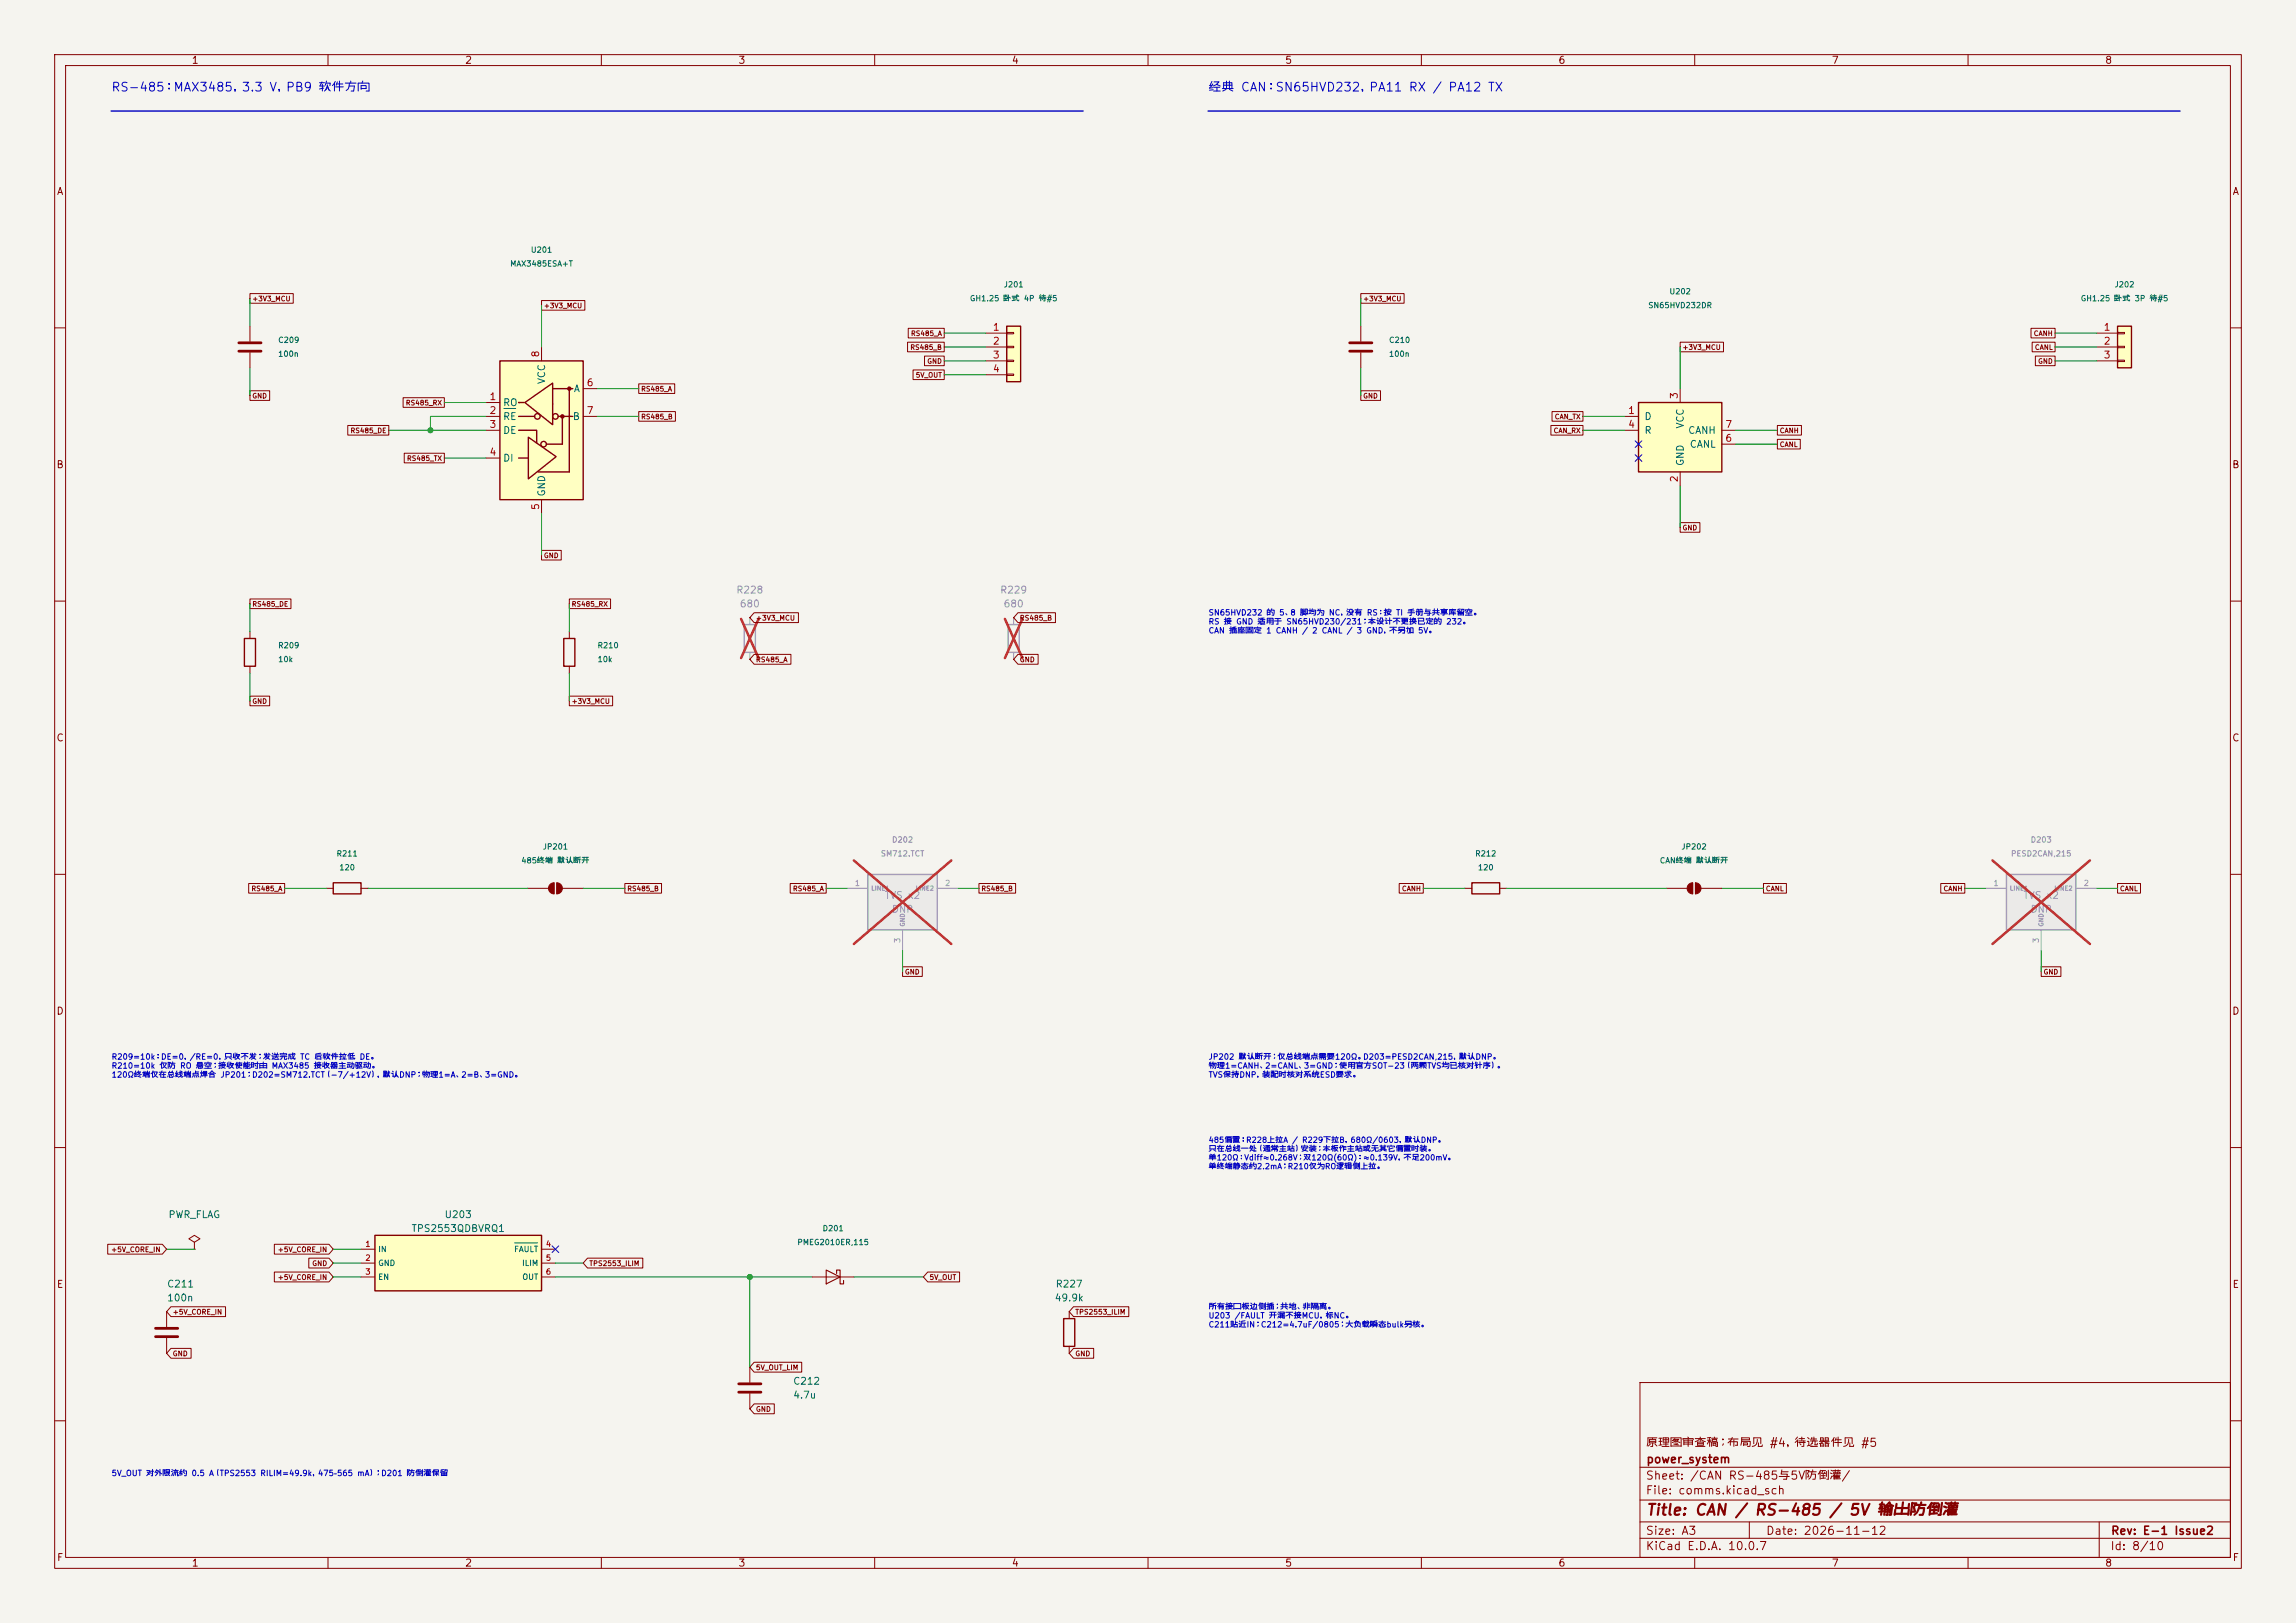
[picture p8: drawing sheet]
<svg xmlns="http://www.w3.org/2000/svg" width="420mm" height="297mm" viewBox="0 0 420 297" stroke-linecap="round" stroke-linejoin="round" font-family="sans-serif">
<defs><g id="words">
<text font-size="2" fill="#840000" x="301" y="277.8">Title: CAN / RS-485 / 5V 输出防倒灌</text>
<g font-size="1.6" fill="#0000c2">
<text x="20.3" y="17.1">RS-485：MAX3485，3.3 V，PB9 软件方向</text>
<text x="220.9" y="17.1">经典 CAN：SN65HVD232，PA11 RX / PA12 TX</text>
</g>
<g font-size="1.5" fill="#840000">
<text x="300.9" y="265.1">原理图审查稿；布局见 #4，待选器件见 #5</text>
<text x="301" y="268.1">power_system</text>
<text x="300.9" y="273.8">File: comms.kicad_sch</text>
<text x="300.9" y="271.1">Sheet: /CAN RS-485与5V防倒灌/</text>
<text x="300.9" y="281.2">Size: A3</text>
<text x="322.9" y="281.2">Date: 2026-11-12</text>
<text x="386" y="281.2">Rev: E-1 Issue2</text>
<text x="300.9" y="284">KiCad E.D.A. 10.0.7</text>
<text x="385.9" y="284">Id: 8/10</text>
</g>
<g font-size="1.3" fill="#840000">
<text x="35" y="12">1</text>
<text x="85" y="12">2</text>
<text x="135" y="12">3</text>
<text x="185" y="12">4</text>
<text x="235" y="12">5</text>
<text x="285" y="12">6</text>
<text x="335" y="12">7</text>
<text x="385" y="12">8</text>
<text x="10.3" y="36">A</text>
<text x="408.3" y="36">A</text>
<text x="10.2" y="86">B</text>
<text x="408.2" y="86">B</text>
<text x="10.2" y="136">C</text>
<text x="408.2" y="136">C</text>
<text x="10.2" y="186">D</text>
<text x="408.2" y="186">D</text>
<text x="10.3" y="236">E</text>
<text x="408.3" y="236">E</text>
<text x="10.3" y="286">F</text>
<text x="35" y="287">1</text>
<text x="85" y="287">2</text>
<text x="135" y="287">3</text>
<text x="185" y="287">4</text>
<text x="235" y="287">5</text>
<text x="285" y="287">6</text>
<text x="335" y="287">7</text>
<text x="385" y="287">8</text>
<text x="408.3" y="286">F</text>
</g>
<g font-size="1.3" fill="#a90000">
<text x="98.9" y="65.5" transform="rotate(-90 98.9 65.5)">8</text>
<text x="181.5" y="60.8">1</text>
<text x="181.5" y="63.4">2</text>
<text x="181.5" y="65.9">3</text>
<text x="384.7" y="60.8">1</text>
<text x="384.7" y="63.4">2</text>
<text x="384.7" y="65.9">3</text>
<text x="107.2" y="71">6</text>
<text x="181.5" y="68.4">4</text>
<text x="89.4" y="73.5">1</text>
<text x="89.4" y="76.1">2</text>
<text x="107.2" y="76.1">7</text>
<text x="297.7" y="76.1">1</text>
<text x="307.2" y="73.1" transform="rotate(-90 307.2 73.1)">3</text>
<text x="89.4" y="78.6">3</text>
<text x="89.4" y="83.7">4</text>
<text x="297.7" y="78.6">4</text>
<text x="315.5" y="81.1">6</text>
<text x="315.5" y="78.6">7</text>
<text x="307.2" y="88.4" transform="rotate(-90 307.2 88.4)">2</text>
<text x="98.9" y="93.4" transform="rotate(-90 98.9 93.4)">5</text>
</g>
<g font-size="1.3" fill="#006464">
<text x="100" y="70.4" transform="rotate(-90 100 70.4)">VCC</text>
<text x="91.9" y="74.6">RO</text>
<text x="91.9" y="77.2">RE</text>
<text x="104.7" y="77.2">B</text>
<text x="104.9" y="72.1">A</text>
<text x="300.7" y="77.2">D</text>
<text x="91.9" y="79.7">DE</text>
<text x="300.7" y="79.7">R</text>
<text x="308.3" y="78.5" transform="rotate(-90 308.3 78.5)">VCC</text>
<text x="308.7" y="79.7">CANH</text>
<text x="309" y="82.2">CANL</text>
<text x="91.9" y="84.8">DI</text>
<text x="308.3" y="85.4" transform="rotate(-90 308.3 85.4)">GND</text>
<text x="100" y="91" transform="rotate(-90 100 91)">GND</text>
<text x="30.7" y="223.2">PWR_FLAG</text>
<text x="75.2" y="225.8">TPS2553QDBVRQ1</text>
<text x="81.2" y="223.2">U203</text>
<text x="30.5" y="235.9">C211</text>
<text x="30.5" y="238.5">100n</text>
<text x="192.8" y="238.5">49.9k</text>
<text x="193" y="235.9">R227</text>
<text x="145" y="253.7">C212</text>
<text x="145" y="256.2">4.7u</text>
</g>
<g font-size="1.3" fill="#939391">
<text x="134.6" y="108.9">R228</text>
<text x="135.2" y="111.5">680</text>
<text x="182.8" y="108.9">R229</text>
<text x="183.5" y="111.5">680</text>
</g>
<g font-size="1.3" fill="#9c9b98">
<text x="161.7" y="164.8">TVS x2</text>
<text x="163" y="167.3">DNP</text>
<text x="370" y="164.8">TVS x2</text>
<text x="371.3" y="167.3">DNP</text>
</g>
<g font-size="1" fill="#006464">
<text x="97" y="46.5">U201</text>
<text x="93.2" y="49">MAX3485ESA+T</text>
<text x="183.5" y="52.8">J201</text>
<text x="386.7" y="52.8">J202</text>
<text x="177.3" y="55.4">GH1.25 卧式 4P 待#5</text>
<text x="301.4" y="56.6">SN65HVD232DR</text>
<text x="305.3" y="54.1">U202</text>
<text x="380.5" y="55.4">GH1.25 卧式 3P 待#5</text>
<text x="50.8" y="63">C209</text>
<text x="50.8" y="65.5">100n</text>
<text x="254" y="63">C210</text>
<text x="254" y="65.5">100n</text>
<text x="50.8" y="118.9">R209</text>
<text x="109.2" y="118.9">R210</text>
<text x="50.8" y="121.4">10k</text>
<text x="109.2" y="121.4">10k</text>
<text x="99.2" y="155.7">JP201</text>
<text x="307.5" y="155.7">JP202</text>
<text x="61.5" y="157">R211</text>
<text x="62" y="159.5">120</text>
<text x="95.3" y="158.2">485终端 默认断开</text>
<text x="269.8" y="157">R212</text>
<text x="270.3" y="159.5">120</text>
<text x="303.5" y="158.2">CAN终端 默认断开</text>
<text x="150.4" y="225.5">D201</text>
<text x="69.1" y="229.4">IN</text>
<text x="69.1" y="231.9">GND</text>
<text x="93.9" y="229.4">FAULT</text>
<text x="95.4" y="231.9">ILIM</text>
<text x="145.8" y="228.1">PMEG2010ER,115</text>
<text x="69.1" y="234.4">EN</text>
<text x="95.4" y="234.4">OUT</text>
</g>
<g font-size="1" fill="#0000c2">
<text x="221" y="112.9">SN65HVD232 的 5、8 脚均为 NC，没有 RS：按 TI 手册与共享库留空。</text>
<text x="221" y="114.5">RS 接 GND 适用于 SN65HVD230/231；本设计不更换已定的 232。</text>
<text x="221" y="116.2">CAN 插座固定 1 CANH / 2 CANL / 3 GND，不另加 5V。</text>
<text x="20.3" y="194.2">R209=10k：DE=0，/RE=0，只收不发；发送完成 TC 后软件拉低 DE。</text>
<text x="20.3" y="195.8">R210=10k 仅防 RO 悬空；接收使能时由 MAX3485 接收器主动驱动。</text>
<text x="20.3" y="197.4">120Ω终端仅在总线端点焊合 JP201；D202=SM712.TCT（-7/+12V），默认DNP；物理1=A、2=B、3=GND。</text>
<text x="221" y="194.2">JP202 默认断开；仅总线端点需要120Ω。D203=PESD2CAN,215，默认DNP。</text>
<text x="221" y="195.8">物理1=CANH、2=CANL、3=GND；使用官方SOT-23（两颗TVS均已核对针序）。</text>
<text x="221" y="197.4">TVS保持DNP，装配时核对系统ESD要求。</text>
<text x="221" y="209.4">485偏置：R228上拉A / R229下拉B，680Ω/0603，默认DNP。</text>
<text x="221" y="211">只在总线一处（通常主站）安装；本板作主站或无其它偏置时装。</text>
<text x="221" y="212.6">单120Ω：Vdiff≈0.268V；双120Ω(60Ω)：≈0.139V，不足200mV。</text>
<text x="221" y="214.2">单终端静态约2.2mA；R210仅为RO逻辑侧上拉。</text>
<text x="221" y="239.9">所有接口板边侧插；共地、非隔离。</text>
<text x="221" y="241.5">U203 /FAULT 开漏不接MCU，标NC。</text>
<text x="221" y="243.2">C211贴近IN；C212=4.7uF/0805；大负载瞬态bulk另核。</text>
<text x="20.3" y="270.4">5V_OUT 对外限流约 0.5 A（TPS2553 RILIM=49.9k，475–565 mA）；D201 防倒灌保留</text>
</g>
<g font-size="1" fill="#939391">
<text x="163.1" y="154.4">D202</text>
<text x="371.4" y="154.4">D203</text>
<text x="161" y="157">SM712.TCT</text>
<text x="367.8" y="157">PESD2CAN,215</text>
</g>
<g font-size="1" fill="#a5a4a2">
<text x="156.3" y="162.4">1</text>
<text x="172.8" y="162.4">2</text>
<text x="364.5" y="162.4">1</text>
<text x="381.1" y="162.4">2</text>
<text x="164.9" y="172.7" transform="rotate(-90 164.9 172.7)">3</text>
<text x="373.2" y="172.7" transform="rotate(-90 373.2 172.7)">3</text>
</g>
<g font-size="1" fill="#a90000">
<text x="66.7" y="228.4">1</text>
<text x="66.7" y="231">2</text>
<text x="66.7" y="233.5">3</text>
<text x="99.7" y="228.4">4</text>
<text x="99.7" y="231">5</text>
<text x="99.7" y="233.5">6</text>
</g>
<g font-size=".9" fill="#840000">
<text x="46.1" y="55.3">+3V3_MCU</text>
<text x="99.4" y="56.6">+3V3_MCU</text>
<text x="249.3" y="55.3">+3V3_MCU</text>
<text x="166.4" y="64.2">RS485_B</text>
<text x="166.5" y="61.7">RS485_A</text>
<text x="307.7" y="64.2">+3V3_MCU</text>
<text x="371.9" y="61.7">CANH</text>
<text x="372.1" y="64.2">CANL</text>
<text x="117.2" y="71.8">RS485_A</text>
<text x="167.4" y="69.3">5V_OUT</text>
<text x="169.5" y="66.8">GND</text>
<text x="372.7" y="66.8">GND</text>
<text x="46.1" y="73.1">GND</text>
<text x="74.1" y="74.4">RS485_RX</text>
<text x="117.2" y="76.9">RS485_B</text>
<text x="249.3" y="73.1">GND</text>
<text x="284.3" y="76.9">CAN_TX</text>
<text x="64" y="79.5">RS485_DE</text>
<text x="284.1" y="79.5">CAN_RX</text>
<text x="325.5" y="79.5">CANH</text>
<text x="325.5" y="82">CANL</text>
<text x="74.4" y="84.5">RS485_TX</text>
<text x="307.7" y="97.2">GND</text>
<text x="99.4" y="102.3">GND</text>
<text x="46.1" y="111.2">RS485_DE</text>
<text x="104.5" y="111.2">RS485_RX</text>
<text x="138.2" y="113.8">+3V3_MCU</text>
<text x="186.4" y="113.8">RS485_B</text>
<text x="138.2" y="121.4">RS485_A</text>
<text x="186.4" y="121.4">GND</text>
<text x="46.1" y="129">GND</text>
<text x="104.5" y="129">+3V3_MCU</text>
<text x="45.9" y="163.3">RS485_A</text>
<text x="114.6" y="163.3">RS485_B</text>
<text x="145" y="163.3">RS485_A</text>
<text x="179.4" y="163.3">RS485_B</text>
<text x="256.4" y="163.3">CANH</text>
<text x="322.9" y="163.3">CANL</text>
<text x="355.4" y="163.3">CANH</text>
<text x="387.7" y="163.3">CANL</text>
<text x="165.4" y="178.5">GND</text>
<text x="373.7" y="178.5">GND</text>
<text x="20.2" y="229.3">+5V_CORE_IN</text>
<text x="50.7" y="229.3">+5V_CORE_IN</text>
<text x="57" y="231.9">GND</text>
<text x="107.7" y="231.9">TPS2553_ILIM</text>
<text x="50.7" y="234.4">+5V_CORE_IN</text>
<text x="169.9" y="234.4">5V_OUT</text>
<text x="31.5" y="240.8">+5V_CORE_IN</text>
<text x="196.6" y="240.8">TPS2553_ILIM</text>
<text x="31.5" y="248.4">GND</text>
<text x="138.2" y="250.9">5V_OUT_LIM</text>
<text x="196.6" y="248.4">GND</text>
<text x="138.2" y="258.6">GND</text>
</g>
<g font-size=".8" fill="#939391">
<text x="159.3" y="163.2">LINE1</text>
<text x="167.4" y="163.2">LINE2</text>
<text x="367.6" y="163.2">LINE1</text>
<text x="375.7" y="163.2">LINE2</text>
<text x="165.7" y="169.7" transform="rotate(-90 165.7 169.7)">GND</text>
<text x="374" y="169.7" transform="rotate(-90 374 169.7)">GND</text>
</g>
</g></defs>
<path d="M0 0h420v297h-420z" fill="#f5f4ef" stroke="#f5f4ef" stroke-width=".18"/>
<g fill="none" stroke="#840000" stroke-width=".18">
<path d="M10 10h400v277h-400zM12 12h396v273h-396zM60 10v2M110 10v2M160 10v2M210 10v2M260 10v2M310 10v2M360 10v2M248.9 59.7v2.8M10 60h2M248.9 64.5v2.8"/>
<path d="M408 60h2M10 110h2M408 110h2M10 160h2M408 160h2M10 210h2M408 210h2M300 253h108v32h-108zM10 260h2M300 278.5h108M300 274.5h108M300 268.5h108"/>
<path d="M320 278.5v3M384 278.5v6.5M408 260h2M60 285v2M110 285v2M160 285v2M210 285v2M260 285v2M300 281.5h108M310 285v2M360 285v2"/>
</g>
<path d="M246.9 62.7h4.1M246.9 64.3h4.1" fill="none" stroke="#840000" stroke-width=".51"/>
<path d="M367 160h12.7v10.2h-12.7z" fill="#ebeae8"/>
<path d="M367 160h12.7v10.2h-12.7z" fill="none" stroke="#9c9b98" stroke-width=".25"/>
<path d="M363.2 162.6h3.8M373.4 170.2v3.8M379.7 162.6h3.8" fill="none" stroke="#9c9b98" stroke-width=".18"/>
<path d="M364.5 157.5l17.8 15.2M382.3 157.5l-17.8 15.2" fill="none" stroke="#e12e31" stroke-width=".46"/>
<path d="M43.7 62.7h4.1M43.7 64.3h4.1" fill="none" stroke="#840000" stroke-width=".51"/>
<path d="M45.7 59.7v2.8M45.7 64.5v2.8" fill="none" stroke="#840000" stroke-width=".18"/>
<path d="M184.1 59.7h2.6v10.2h-2.6z" fill="#ffffc2"/>
<path d="M184.1 59.7h2.6v10.2h-2.6zM269.2 161.5h5.1v2.1h-5.1z" fill="none" stroke="#840000" stroke-width=".25"/>
<g fill="none" stroke="#840000" stroke-width=".18">
<path d="M180.3 61h3.8M180.3 63.5h3.8M180.3 66h3.8M180.3 68.6h3.8M184.1 60.8h1.3v.3h-1.3zM184.1 63.4h1.3v.2h-1.3zM184.1 65.9h1.3v.3h-1.3zM184.1 68.5h1.3v.2h-1.3zM96.5 162.6h3.8M101.3 161.5v2.1M101.9 161.5v2.1M102.9 162.6h3.8"/>
<path d="M268 162.6h1.2M274.3 162.6h1.3M304.8 162.6h3.8M309.6 161.5v2.1M310.1 161.5v2.1M311.1 162.6h3.9"/>
</g>
<g fill="#840000" stroke="#840000" stroke-width=".18">
<path d="M308.9 161.8l.7-.3v2.1a1.02 1.02 0 0 1-.9-.7 1.02 1.02 0 0 1 .2-1.1z"/>
<path d="M310.1 161.5a1.02 1.02 0 0 1 1 1.1 1.02 1.02 0 0 1-1 1z"/>
<path d="M100.6 161.8l.7-.3v2.1a1.02 1.02 0 0 1-.9-.7 1.02 1.02 0 0 1 .2-1.1z"/>
<path d="M101.9 161.5a1.02 1.02 0 0 1 1 1.1 1.02 1.02 0 0 1-1 1z"/>
</g>
<path d="M387.3 59.7h2.6v7.6h-2.6z" fill="#ffffc2"/>
<path d="M387.3 59.7h2.6v7.6h-2.6zM61 161.5h5v2.1h-5zM194.6 241.3h2v5.1h-2z" fill="none" stroke="#840000" stroke-width=".25"/>
<path d="M383.5 61h3.8M383.5 63.5h3.8M383.5 66h3.8M387.3 60.8h1.3v.3h-1.3zM387.3 63.4h1.3v.2h-1.3zM387.3 65.9h1.3v.3h-1.3zM59.7 162.6h1.3M66 162.6h1.3M148.6 233.7h7.6M195.6 240v1.3M195.6 246.4v1.2" fill="none" stroke="#840000" stroke-width=".18"/>
<path d="M184.4 114.3h2v5.1h-2z" fill="none" stroke="#9c9b98" stroke-width=".25"/>
<path d="M185.4 113v1.3M185.4 119.4v1.3" fill="none" stroke="#9c9b98" stroke-width=".18"/>
<path d="M183.8 113.3l3.2 7.1M187 113.3l-3.2 7.1" fill="none" stroke="#e12e31" stroke-width=".46"/>
<path d="M151.1 232.4l2.6 1.3-2.6 1.2zM153 233v-.6h.7v2.5h.6v-.6" fill="none" stroke="#840000" stroke-width=".2"/>
<path d="M299.7 73.7h15.3v12.7h-15.3z" fill="#ffffc2"/>
<path d="M299.7 73.7h15.3v12.7h-15.3z" fill="none" stroke="#840000" stroke-width=".25"/>
<path d="M297.2 76.2h2.5M297.2 78.7h2.5M307.3 71.1v2.6M315 78.7h2.5M307.3 86.4v2.5M315 81.3h2.5" fill="none" stroke="#840000" stroke-width=".18"/>
<path d="M68.6 226.1h30.5v10.1h-30.5z" fill="#ffffc2"/>
<path d="M68.6 226.1h30.5v10.1h-30.5z" fill="none" stroke="#840000" stroke-width=".25"/>
<path d="M35.6 227.3l1-.6-1-.6-1.1 .6 1.1 .6v1.3M35.6 228.6h.1M66 228.6h2.6M66 231.1h2.6M66 233.7h2.6M99.1 228.6h2.5M99.1 231.1h2.5M99.1 233.7h2.5M30.5 240v2.8M30.5 244.9v2.7" fill="none" stroke="#840000" stroke-width=".18"/>
<path d="M94.2 227.4h4.2" fill="none" stroke="#006464" stroke-width=".18"/>
<path d="M28.4 243.1h4.1M28.4 244.6h4.1" fill="none" stroke="#840000" stroke-width=".51"/>
<path d="M158.7 160h12.7v10.2h-12.7z" fill="#ebeae8"/>
<path d="M158.7 160h12.7v10.2h-12.7z" fill="none" stroke="#9c9b98" stroke-width=".25"/>
<path d="M154.9 162.6h3.8M165.1 170.2v3.8M171.4 162.6h3.9" fill="none" stroke="#9c9b98" stroke-width=".18"/>
<path d="M156.2 157.5l17.8 15.2M174 157.5l-17.8 15.2" fill="none" stroke="#e12e31" stroke-width=".46"/>
<path d="M135.1 253.2h4.1M135.1 254.8h4.1" fill="none" stroke="#840000" stroke-width=".51"/>
<path d="M45.7 115.6v1.2M104.1 115.6v1.2M45.7 121.9v1.3M104.1 121.9v1.3M137.2 250.2v2.8M137.2 255v2.8" fill="none" stroke="#840000" stroke-width=".18"/>
<path d="M44.7 116.8h2v5.1h-2zM103.1 116.8h2.1v5.1h-2.1z" fill="none" stroke="#840000" stroke-width=".25"/>
<path d="M91.4 66h15.3v25.4h-15.3z" fill="#ffffc2"/>
<g fill="none" stroke="#840000" stroke-width=".25">
<path d="M91.4 66h15.3v25.4h-15.3zM94.9 78.7h3.3v2.3M94.9 76.2h2.9M95 73.7h-.1h1M96 73.7l5.1-3.6v7.6zM101.1 71.1h3.7M102.1 76.2h2.7M102.9 76.2v5.1h-3M104.1 71.1v15.3h-5.7M94.9 83.8h1.6M96.6 80l5.1 3.6-5.1 4z"/>
<circle cx="98.3" cy="76.2" r=".51"/>
<circle cx="101.6" cy="76.2" r=".51"/>
<circle cx="99.4" cy="81.3" r=".51"/>
</g>
<g fill="#840000" stroke="#840000" stroke-width=".25">
<circle cx="102.9" cy="76.2" r=".28"/>
<circle cx="104.1" cy="71.1" r=".28"/>
</g>
<g fill="none" stroke="#840000" stroke-width=".18">
<path d="M45.7 53.7h7.9v1.8h-7.9zM99.1 55h7.9v1.8h-7.9zM248.9 53.7h7.9v1.8h-7.9zM45.7 71.5h3.6v1.8h-3.6zM63.6 77.9h7.5v1.7h-7.5zM73.7 72.8h7.6v1.7h-7.6zM88.9 73.7h2.5M88.9 76.2h2.5M88.9 78.7h2.5M99.1 63.5v2.5M106.7 76.2h2.5M106.7 71.1h2.5"/>
<path d="M116.8 75.3h6.7v1.8h-6.7zM116.8 70.2h6.6v1.8h-6.6zM166 62.6h6.7v1.8h-6.7zM166.1 60.1h6.6v1.7h-6.6zM167 67.7h5.7v1.8h-5.7zM169.1 65.2h3.6v1.7h-3.6zM248.9 71.5h3.6v1.8h-3.6zM283.7 77.9h5.9v1.7h-5.9zM283.9 75.3h5.7v1.8h-5.7zM307.3 62.6h8v1.8h-8zM325.1 77.9h4.4v1.7h-4.4zM371.5 60.1h4.4v1.7h-4.4z"/>
<path d="M371.7 62.6h4.2v1.8h-4.2zM372.3 65.2h3.6v1.7h-3.6zM73.9 82.9h7.4v1.8h-7.4zM88.9 83.8h2.5M99.1 91.4v2.6M307.3 95.6h3.6v1.8h-3.6zM325.1 80.4h4.2v1.8h-4.2zM45.7 109.6h7.5v1.8h-7.5zM99.1 100.7h3.6v1.8h-3.6zM104.1 109.6h7.6v1.8h-7.6zM137.9 112.1h8.1v1.8h-8.1l-.7-.9zM137.9 119.7h6.8v1.9h-6.8l-.7-.9z"/>
<path d="M186.2 119.7h3.7v1.9h-3.7l-.8-.9zM186.2 112.1h6.9v1.8h-6.9l-.8-.9zM45.7 127.4h3.6v1.8h-3.6zM104.1 127.4h8v1.8h-8zM45.5 161.7h6.6v1.7h-6.6zM114.3 161.7h6.7v1.7h-6.7zM144.5 161.7h6.6v1.7h-6.6zM165.1 176.9h3.6v1.8h-3.6zM179.1 161.7h6.7v1.7h-6.7zM255.9 161.7h4.4v1.7h-4.4zM322.6 161.7h4.2v1.7h-4.2zM355 161.7h4.4v1.7h-4.4z"/>
<path d="M373.4 176.9h3.6v1.8h-3.6zM387.3 161.7h4.2v1.7h-4.2zM19.7 227.7h10l.8 .9-.8 .9h-10zM31.3 239.1h10v1.8h-10l-.8-.9zM50.2 232.8h10l.8 .9-.8 .9h-10zM50.2 227.7h10l.8 .9-.8 .9h-10zM56.5 230.2h3.7l.8 .9-.8 .9h-3.7zM107.5 230.2h10.1v1.8h-10.1l-.8-.9zM169.7 232.8h5.8v1.8h-5.8l-.8-.9zM196.4 239.1h10.1v1.8h-10.1l-.8-.9zM31.3 246.7h3.7v1.9h-3.7l-.8-1zM137.9 256.9h3.7v1.8h-3.7l-.7-.9z"/>
<path d="M137.9 249.3h8.8v1.8h-8.8l-.7-.9zM196.4 246.7h3.7v1.9h-3.7l-.8-1z"/>
</g>
<path d="M92.2 74.8h2.1" fill="none" stroke="#006464" stroke-width=".18"/>
<path d="M136.1 114.3h2.1v5.1h-2.1z" fill="none" stroke="#9c9b98" stroke-width=".25"/>
<path d="M137.2 113v1.3M137.2 119.4v1.3" fill="none" stroke="#9c9b98" stroke-width=".18"/>
<path d="M135.6 113.3l3.2 7.1M138.8 113.3l-3.2 7.1" fill="none" stroke="#e12e31" stroke-width=".46"/>
<path d="M20.3 20.3h177.8M221 20.3h177.8" fill="none" stroke="#0000c2" stroke-width=".25"/>
<g fill="none" stroke="#009600" stroke-width=".18">
<path d="M45.7 54.6v5.1M99.1 55.9v7.6M248.9 54.6v5.1M45.7 67.3v5.1M71.1 78.7h17.8M81.3 73.7h7.6M88.9 76.2h-10.2v2.5M109.2 76.2h7.6M109.2 71.1h7.6M172.7 63.5h7.6M172.7 61h7.6M172.7 66h7.6"/>
<path d="M172.7 68.6h7.6M248.9 67.3v5.1M289.6 78.7h7.6M289.6 76.2h7.6M307.3 63.5v7.6M317.5 78.7h7.6M375.9 63.5h7.6M375.9 61h7.6M375.9 66h7.6M81.3 83.8h7.6M99.1 94v7.6M307.3 88.9v7.6"/>
<path d="M317.5 81.3h7.6M45.7 110.5v5.1M104.1 110.5v5.1M45.7 123.2v5.1M104.1 123.2v5.1M52.1 162.6h7.6M67.3 162.6h29.2M106.7 162.6h7.6M151.1 162.6h3.8M165.1 174v3.8M175.3 162.6h3.8M260.3 162.6h7.7"/>
<path d="M275.6 162.6h29.2M315 162.6h7.6M359.4 162.6h3.8M373.4 174v3.8M383.5 162.6h3.8M30.5 228.6h5.1M61 233.7h5M61 228.6h5M61 231.1h5M101.6 233.7h47M101.6 231.1h5.1M137.2 233.7v16.5"/>
<path d="M156.2 233.7h12.7"/>
</g>
<path d="M299.1 80.7l1.2 1.2M299.1 83.2l1.2 1.2M300.3 80.7l-1.2 1.2M300.3 83.2l-1.2 1.2M101 228l1.2 1.2M102.2 228l-1.2 1.2" fill="none" stroke="#000084" stroke-width=".18"/>
<g fill="#009600" stroke="#009600" stroke-width=".18">
<circle cx="78.7" cy="78.7" r=".46"/>
<circle cx="137.2" cy="233.7" r=".46"/>
</g>
<use href="#words"/>
</svg>
